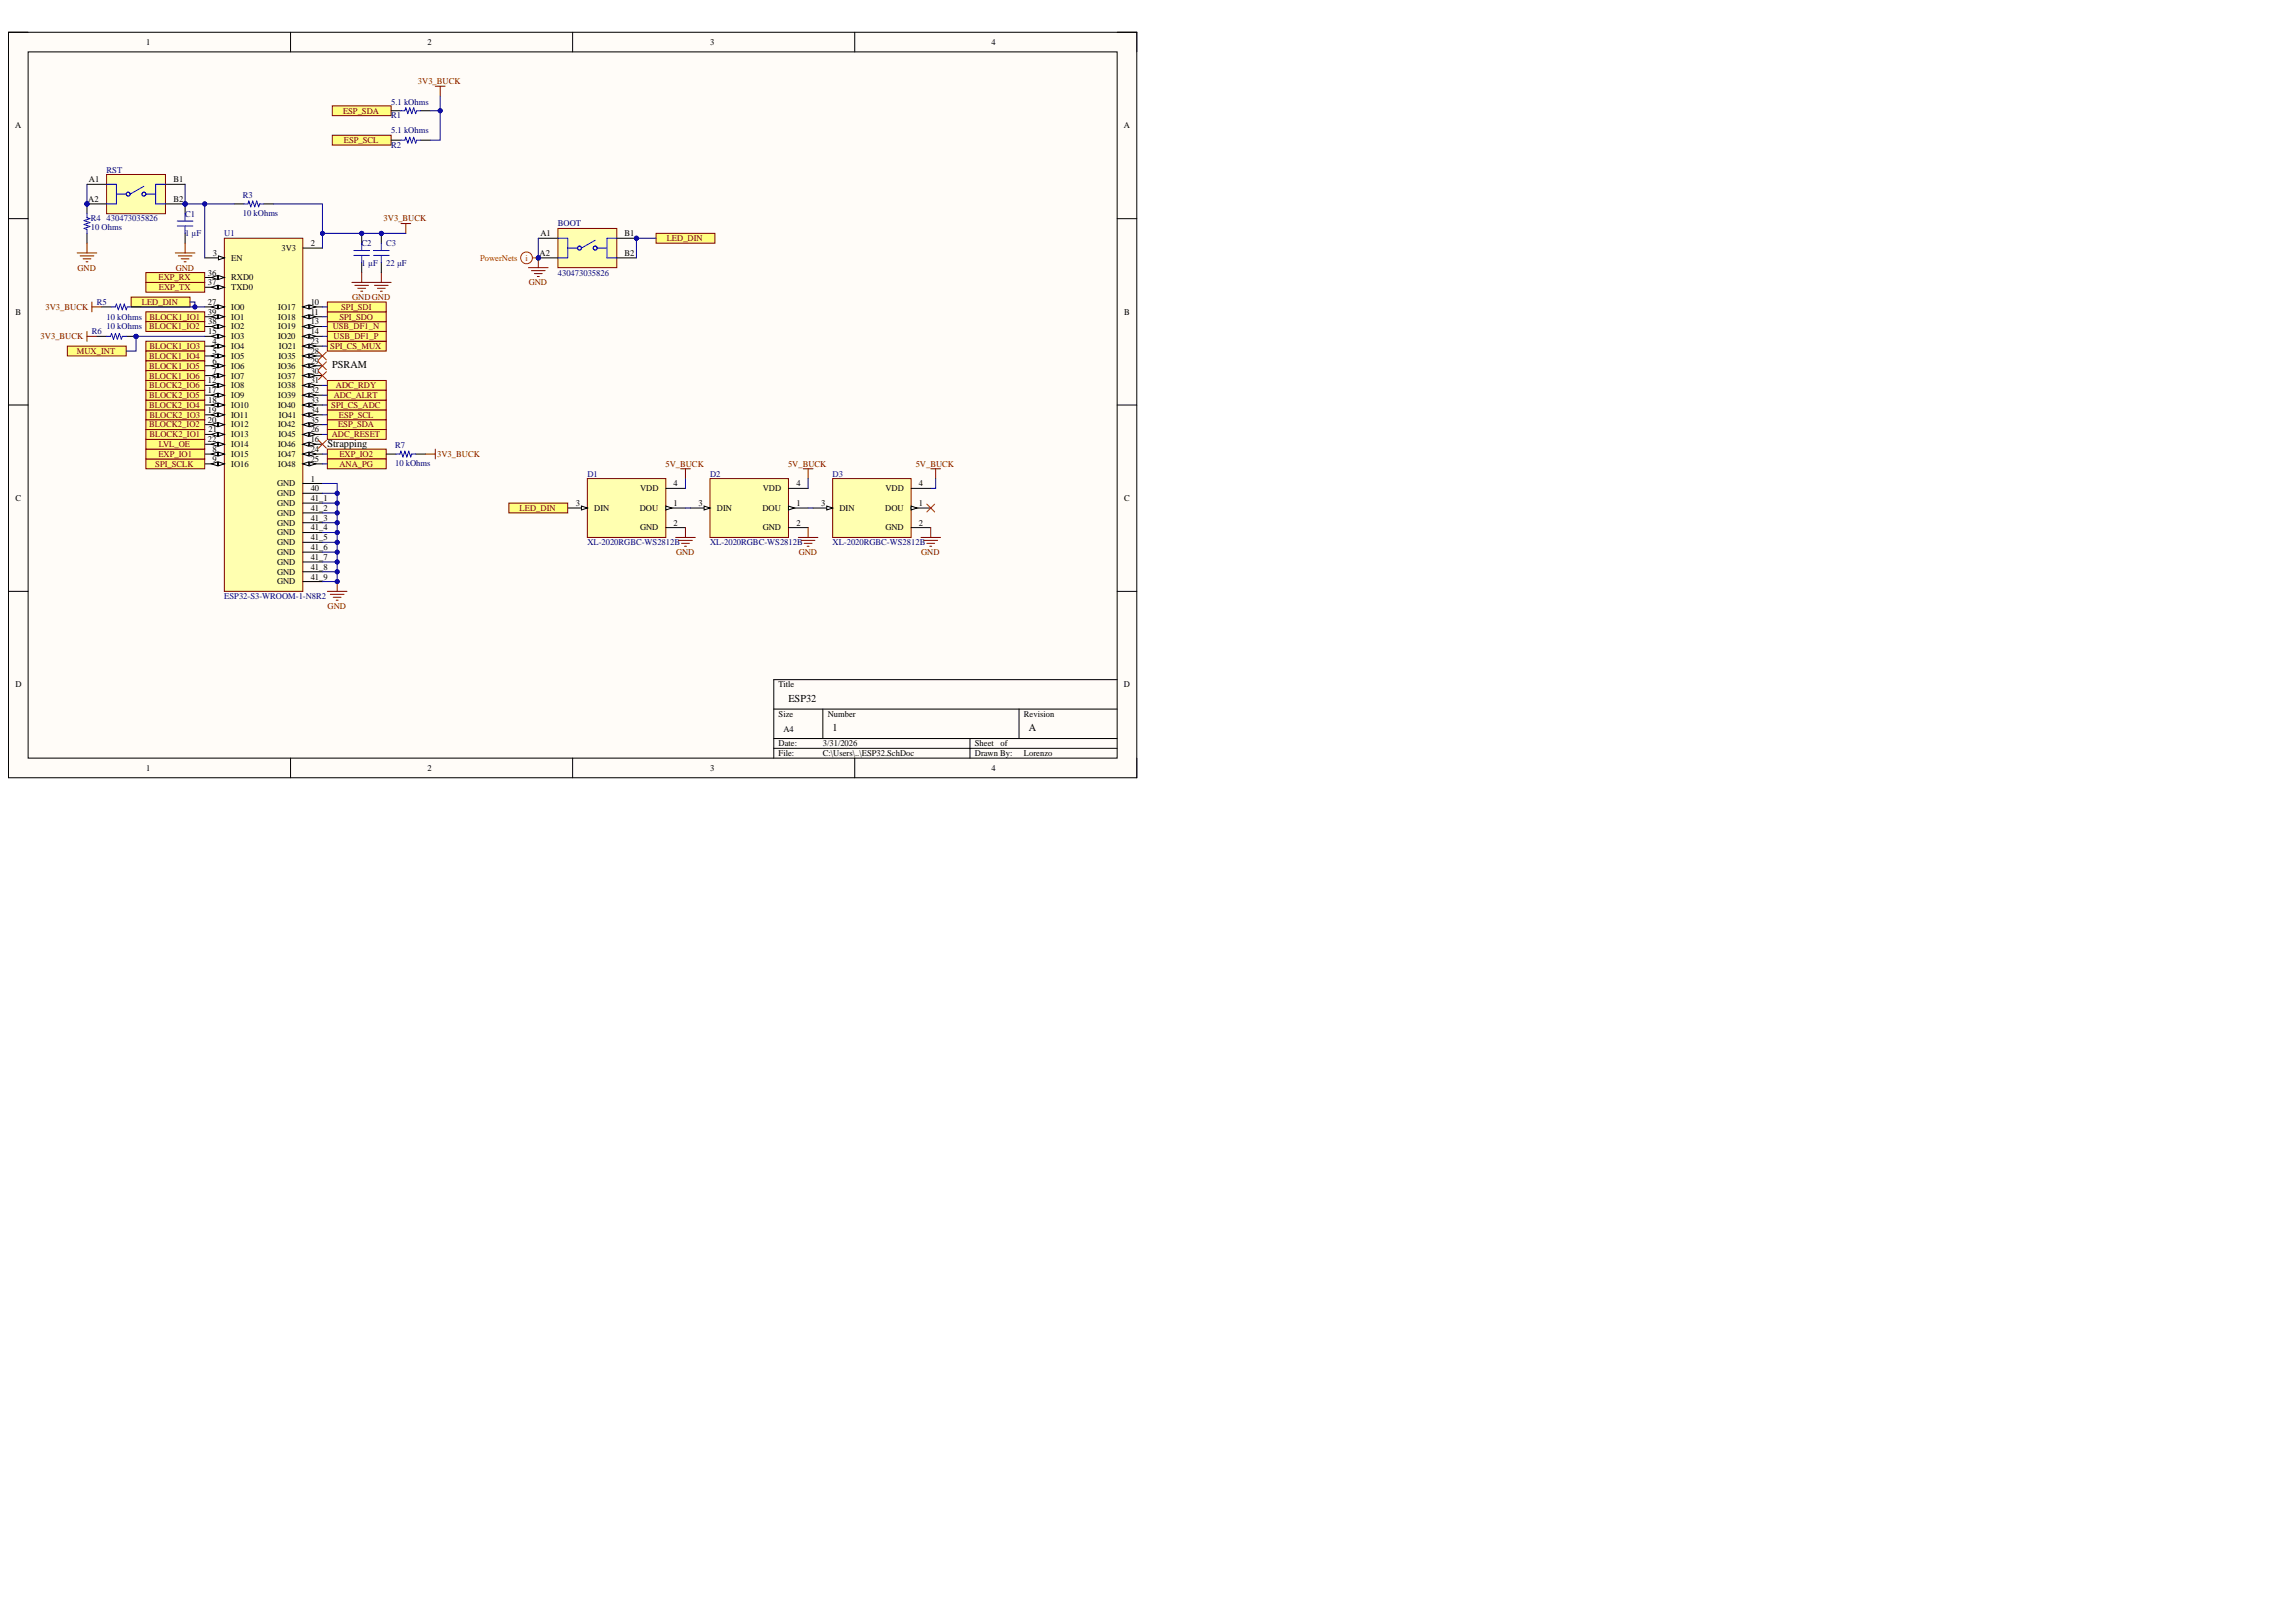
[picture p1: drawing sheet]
<svg xmlns="http://www.w3.org/2000/svg" width="594mm" height="420mm" viewBox="0 0 594 420" stroke-linecap="round" stroke-linejoin="round" font-family="sans-serif">
<defs><g id="words">
<g font-size="2.7">
<text x="86" y="95.3">PSRAM</text>
<text x="84.7" y="115.6">Strapping</text>
<text x="204" y="181.7">ESP32</text>
<text x="215.5" y="189.3">1</text>
<text x="266.3" y="189.3">A</text>
</g>
<g font-size="2.3">
<text x="37.8" y="11.7">1</text>
<text x="110.7" y="11.7">2</text>
<text x="183.8" y="11.7">3</text>
<text x="256.7" y="11.7">4</text>
<text x="3.9" y="33.2">A</text>
<text x="290.8" y="33.2">A</text>
<text x="23" y="47.2">A1</text>
<text x="44.9" y="47.2">B1</text>
<text x="22.9" y="52.3">A2</text>
<text x="44.9" y="52.3">B2</text>
<text x="72.8" y="65">3V3</text>
<text x="80.4" y="63.7">2</text>
<text x="139.9" y="61.2">A1</text>
<text x="161.7" y="61.2">B1</text>
<text x="53.8" y="71.3">36</text>
<text x="55.1" y="66.3">3</text>
<text x="59.8" y="67.5">EN</text>
<text x="139.7" y="66.3">A2</text>
<text x="161.7" y="66.3">B2</text>
<text x="53.8" y="73.9">37</text>
<text x="59.8" y="72.6">RXD0</text>
<text x="59.8" y="75.1">TXD0</text>
<text x="4" y="81.5">B</text>
<text x="53.8" y="78.9">27</text>
<text x="53.8" y="81.5">39</text>
<text x="59.8" y="80.2">IO0</text>
<text x="59.8" y="82.7">IO1</text>
<text x="72" y="80.2">IO17</text>
<text x="72" y="82.7">IO18</text>
<text x="80.4" y="78.9">10</text>
<text x="80.4" y="81.5">11</text>
<text x="291" y="81.5">B</text>
<text x="53.9" y="84">38</text>
<text x="53.9" y="86.5">15</text>
<text x="55" y="89.1">4</text>
<text x="59.8" y="85.3">IO2</text>
<text x="59.8" y="87.8">IO3</text>
<text x="72" y="87.8">IO20</text>
<text x="72" y="85.3">IO19</text>
<text x="80.4" y="84">13</text>
<text x="80.4" y="86.5">14</text>
<text x="80.4" y="89.1">23</text>
<text x="55" y="94.2">6</text>
<text x="55" y="91.6">5</text>
<text x="59.8" y="90.4">IO4</text>
<text x="59.8" y="92.9">IO5</text>
<text x="59.8" y="95.5">IO6</text>
<text x="72" y="95.5">IO36</text>
<text x="72" y="92.9">IO35</text>
<text x="72.2" y="90.4">IO21</text>
<text x="80.4" y="91.6">28</text>
<text x="80.4" y="94.2">29</text>
<text x="53.8" y="99.3">12</text>
<text x="53.8" y="101.8">17</text>
<text x="55" y="96.7">7</text>
<text x="59.8" y="98">IO7</text>
<text x="59.8" y="100.5">IO8</text>
<text x="72" y="98">IO37</text>
<text x="72" y="100.5">IO38</text>
<text x="80.4" y="96.7">30</text>
<text x="80.4" y="99.3">31</text>
<text x="80.4" y="101.8">32</text>
<text x="53.8" y="106.9">19</text>
<text x="53.9" y="104.3">18</text>
<text x="59.8" y="103.1">IO9</text>
<text x="59.8" y="105.6">IO10</text>
<text x="72" y="105.6">IO40</text>
<text x="72" y="103.1">IO39</text>
<text x="80.4" y="104.3">33</text>
<text x="80.4" y="106.9">34</text>
<text x="53.8" y="109.4">20</text>
<text x="54" y="111.9">21</text>
<text x="59.8" y="108.1">IO11</text>
<text x="59.8" y="110.7">IO12</text>
<text x="59.8" y="113.2">IO13</text>
<text x="72" y="110.7">IO42</text>
<text x="72" y="113.2">IO45</text>
<text x="72.2" y="108.1">IO41</text>
<text x="80.4" y="109.4">35</text>
<text x="80.4" y="111.9">26</text>
<text x="53.8" y="114.5">22</text>
<text x="55" y="119.6">9</text>
<text x="55" y="117">8</text>
<text x="59.8" y="115.8">IO14</text>
<text x="59.8" y="118.3">IO15</text>
<text x="72" y="115.8">IO46</text>
<text x="72" y="118.3">IO47</text>
<text x="80.4" y="114.5">16</text>
<text x="80.4" y="117">24</text>
<text x="80.4" y="119.6">25</text>
<text x="59.8" y="120.8">IO16</text>
<text x="71.7" y="125.9">GND</text>
<text x="72" y="120.8">IO48</text>
<text x="80.4" y="124.6">1</text>
<text x="174.3" y="125.9">4</text>
<text x="206.1" y="125.9">4</text>
<text x="237.9" y="125.9">4</text>
<text x="4" y="129.7">C</text>
<text x="71.7" y="128.5">GND</text>
<text x="71.7" y="131">GND</text>
<text x="80.4" y="127.2">40</text>
<text x="80.4" y="129.7">41_1</text>
<text x="149" y="131">3</text>
<text x="165.7" y="127.2">VDD</text>
<text x="174.3" y="131">1</text>
<text x="180.8" y="131">3</text>
<text x="197.4" y="127.2">VDD</text>
<text x="206.1" y="131">1</text>
<text x="212.5" y="131">3</text>
<text x="229.1" y="127.2">VDD</text>
<text x="237.9" y="131">1</text>
<text x="291" y="129.7">C</text>
<text x="71.7" y="133.5">GND</text>
<text x="71.7" y="136.1">GND</text>
<text x="80.4" y="132.3">41_2</text>
<text x="80.4" y="134.8">41_3</text>
<text x="80.4" y="137.3">41_4</text>
<text x="153.8" y="132.3">DIN</text>
<text x="165.6" y="132.3">DOU</text>
<text x="165.7" y="137.3">GND</text>
<text x="174.3" y="136.1">2</text>
<text x="185.5" y="132.3">DIN</text>
<text x="197.3" y="132.3">DOU</text>
<text x="197.4" y="137.3">GND</text>
<text x="206.1" y="136.1">2</text>
<text x="217.3" y="132.3">DIN</text>
<text x="229.1" y="132.3">DOU</text>
<text x="229.1" y="137.3">GND</text>
<text x="237.9" y="136.1">2</text>
<text x="71.7" y="138.6">GND</text>
<text x="71.7" y="141.1">GND</text>
<text x="71.7" y="143.7">GND</text>
<text x="80.4" y="139.9">41_5</text>
<text x="80.4" y="142.4">41_6</text>
<text x="71.7" y="146.2">GND</text>
<text x="71.7" y="148.8">GND</text>
<text x="80.4" y="145">41_7</text>
<text x="80.4" y="147.5">41_8</text>
<text x="71.7" y="151.3">GND</text>
<text x="80.4" y="150">41_9</text>
<text x="4" y="178">D</text>
<text x="201.5" y="178">Title</text>
<text x="290.9" y="178">D</text>
<text x="201.5" y="185.6">Size</text>
<text x="214.2" y="185.6">Number</text>
<text x="265" y="185.6">Revision</text>
<text x="202.8" y="189.4">A4</text>
<text x="201.5" y="193.2">Date:</text>
<text x="201.5" y="195.7">File:</text>
<text x="213" y="193.2">3/31/2026</text>
<text x="213" y="195.7">C:\Users\..\ESP32.SchDoc</text>
<text x="252.3" y="193.2">Sheet</text>
<text x="252.3" y="195.7">Drawn By:</text>
<text x="258.9" y="193.2">of</text>
<text x="265" y="195.7">Lorenzo</text>
<text x="37.8" y="199.6">1</text>
<text x="110.7" y="199.6">2</text>
<text x="183.8" y="199.6">3</text>
<text x="256.7" y="199.6">4</text>
</g>
<g font-size="2.3" fill="#800000">
<text x="108.2" y="21.8">3V3_BUCK</text>
<text x="88.8" y="29.4">ESP_SDA</text>
<text x="89" y="37.1">ESP_SCL</text>
<text x="99.3" y="57.3">3V3_BUCK</text>
<text x="172.6" y="62.5">LED_DIN</text>
<text x="20.1" y="70.1">GND</text>
<text x="45.5" y="70.1">GND</text>
<text x="41" y="72.6">EXP_RX</text>
<text x="41.1" y="75.1">EXP_TX</text>
<text x="91.2" y="77.7">GNDGND</text>
<text x="136.9" y="73.9">GND</text>
<text x="11.8" y="80.2">3V3_BUCK</text>
<text x="36.7" y="78.9">LED_DIN</text>
<text x="38.7" y="82.7">BLOCK1_IO1</text>
<text x="87.8" y="82.7">SPI_SDO</text>
<text x="88.3" y="80.2">SPI_SDI</text>
<text x="10.5" y="87.8">3V3_BUCK</text>
<text x="38.6" y="85.3">BLOCK1_IO2</text>
<text x="86.1" y="85.3">USB_DF1_N</text>
<text x="86.3" y="87.8">USB_DF1_P</text>
<text x="19.9" y="91.6">MUX_INT</text>
<text x="38.6" y="92.9">BLOCK1_IO4</text>
<text x="38.6" y="95.5">BLOCK1_IO5</text>
<text x="38.7" y="90.4">BLOCK1_IO3</text>
<text x="85.5" y="90.4">SPI_CS_MUX</text>
<text x="38.6" y="98">BLOCK1_IO6</text>
<text x="38.6" y="100.5">BLOCK2_IO6</text>
<text x="87" y="100.5">ADC_RDY</text>
<text x="38.6" y="105.6">BLOCK2_IO4</text>
<text x="38.6" y="103.1">BLOCK2_IO5</text>
<text x="85.7" y="105.6">SPI_CS_ADC</text>
<text x="86.4" y="103.1">ADC_ALRT</text>
<text x="38.6" y="110.7">BLOCK2_IO2</text>
<text x="38.7" y="108.1">BLOCK2_IO3</text>
<text x="38.7" y="113.2">BLOCK2_IO1</text>
<text x="85.9" y="113.2">ADC_RESET</text>
<text x="87.5" y="110.7">ESP_SDA</text>
<text x="87.7" y="108.1">ESP_SCL</text>
<text x="41" y="118.3">EXP_IO1</text>
<text x="41.1" y="115.8">LVL_OE</text>
<text x="87.8" y="118.3">EXP_IO2</text>
<text x="113.2" y="118.3">3V3_BUCK</text>
<text x="40.2" y="120.8">SPI_SCLK</text>
<text x="87.8" y="120.8">ANA_PG</text>
<text x="172.2" y="120.8">5V_BUCK</text>
<text x="204" y="120.8">5V_BUCK</text>
<text x="237" y="120.8">5V_BUCK</text>
<text x="134.5" y="132.3">LED_DIN</text>
<text x="175" y="143.7">GND</text>
<text x="206.7" y="143.7">GND</text>
<text x="238.4" y="143.7">GND</text>
<text x="84.8" y="157.7">GND</text>
</g>
<g font-size="2.3" fill="#000080">
<text x="101.2" y="27.1">5.1 kOhms</text>
<text x="101.2" y="30.7">R1</text>
<text x="101.2" y="34.5">5.1 kOhms</text>
<text x="101.2" y="38.3">R2</text>
<text x="27.6" y="44.7">RST</text>
<text x="62.9" y="51.3">R3</text>
<text x="23.5" y="59.6">10 Ohms</text>
<text x="23.5" y="57.1">R4</text>
<text x="27.6" y="57.3">430473035826</text>
<text x="47.9" y="56.1">C1</text>
<text x="62.9" y="55.8">10 kOhms</text>
<text x="144.4" y="58.6">BOOT</text>
<text x="47.9" y="61.2">1 µF</text>
<text x="58.1" y="61.2">U1</text>
<text x="93.6" y="63.7">C2</text>
<text x="100" y="63.7">C3</text>
<text x="93.6" y="68.8">1 µF</text>
<text x="100" y="68.8">22 µF</text>
<text x="144.4" y="71.3">430473035826</text>
<text x="25.1" y="78.9">R5</text>
<text x="27.6" y="82.7">10 kOhms</text>
<text x="23.8" y="86.5">R6</text>
<text x="27.6" y="85.3">10 kOhms</text>
<text x="102.3" y="116">R7</text>
<text x="102.3" y="120.6">10 kOhms</text>
<text x="152" y="123.4">D1</text>
<text x="183.8" y="123.4">D2</text>
<text x="215.5" y="123.4">D3</text>
<text x="152" y="141.1">XL-2020RGBC-WS2812B</text>
<text x="183.8" y="141.1">XL-2020RGBC-WS2812B</text>
<text x="215.5" y="141.1">XL-2020RGBC-WS2812B</text>
<text x="58.1" y="155.1">ESP32-S3-WROOM-1-N8R2</text>
</g>
<g font-size="2.3" fill="#f00">
<text x="124.3" y="67.5">PowerNets</text>
<text x="136" y="67.5">i</text>
</g>
</g></defs>
<path d="M2.2 8.4h292v192.9h-292z" fill-rule="evenodd" fill="#fffcf8"/>
<path d="M2.2 8.4h292v192.9h-292z" fill="none" stroke="#000" stroke-width=".26"/>
<path d="M7.3 13.4h281.8v182.9h-281.8z" fill-rule="evenodd" fill="#fffcf8"/>
<g fill="none" stroke="#000" stroke-width=".26">
<path d="M2.2 8.4h5.1M7.3 13.4h281.8v182.9h-281.8zM75.2 8.4v5M148.2 8.4v5M221.2 8.4v5M289.1 8.4h5.1v5M2.2 56.6h5.1M289.1 56.6h5.1M2.2 104.8h5.1M289.1 104.9h5.1M2.2 153.1h5.1M289.1 153.1h5.1"/>
<path d="M289.1 175.9h-88.8v20.4M75.2 196.3v5M148.2 196.3v5M200.3 183.6h88.8M200.3 191.2h88.8M200.3 193.7h88.8M213 183.6v7.6M221.2 196.3v5M251 191.2v5.1M263.7 183.6v7.6M294.2 196.3v5"/>
</g>
<path d="M152 123.9h20.3v15.2h-20.3z" fill-rule="evenodd" fill="#ffffb0"/>
<path d="M152 123.9h20.3v15.2h-20.3z" fill="none" stroke="#800000" stroke-width=".26"/>
<path d="M146.9 131.5h5.1" fill="none" stroke="#000" stroke-width=".26"/>
<path d="M150.5 131l1.5 .5-1.5 .5z" fill="#f8fcff"/>
<path d="M150.5 131l1.5 .5-1.5 .5zM172.3 126.4h5.1M172.3 131.5h5.1" fill="none" stroke="#000" stroke-width=".26"/>
<path d="M172.3 131l1.6 .5-1.6 .5z" fill="#f8fcff"/>
<path d="M172.3 131l1.6 .5-1.6 .5zM172.3 136.6h5.1" fill="none" stroke="#000" stroke-width=".26"/>
<path d="M58.1 61.7h20.3v91.4h-20.3z" fill-rule="evenodd" fill="#ffffb0"/>
<path d="M58.1 61.7h20.3v91.4h-20.3z" fill="none" stroke="#800000" stroke-width=".26"/>
<path d="M53 66.8h5.1" fill="none" stroke="#000" stroke-width=".26"/>
<path d="M56.5 66.3l1.6 .5-1.6 .5z" fill="#f8fcff"/>
<path d="M53 71.8h5.1M56.5 66.3l1.6 .5-1.6 .5z" fill="none" stroke="#000" stroke-width=".26"/>
<path d="M56.5 71.3l1.6 .5-1.6 .5z" fill="#f8fcff"/>
<path d="M56.5 71.3l1.6 .5-1.6 .5z" fill="none" stroke="#000" stroke-width=".26"/>
<path d="M54.8 71.8l1.5-.5v1z" fill="#f8fcff"/>
<path d="M53 74.4h5.1M54.8 71.8l1.5-.5v1z" fill="none" stroke="#000" stroke-width=".26"/>
<path d="M56.5 73.9l1.6 .5-1.6 .5z" fill="#f8fcff"/>
<path d="M56.5 73.9l1.6 .5-1.6 .5z" fill="none" stroke="#000" stroke-width=".26"/>
<path d="M54.8 74.4l1.5-.5v1z" fill="#f8fcff"/>
<path d="M53 79.5h5.1M54.8 74.4l1.5-.5v1z" fill="none" stroke="#000" stroke-width=".26"/>
<path d="M56.5 78.9l1.6 .6-1.6 .5z" fill="#f8fcff"/>
<path d="M56.5 78.9l1.6 .6-1.6 .5z" fill="none" stroke="#000" stroke-width=".26"/>
<path d="M54.8 79.5l1.5-.6v1.1z" fill="#f8fcff"/>
<path d="M54.8 79.5l1.5-.6v1.1zM53 82h5.1" fill="none" stroke="#000" stroke-width=".26"/>
<path d="M56.5 81.5l1.6 .5-1.6 .5z" fill="#f8fcff"/>
<path d="M56.5 81.5l1.6 .5-1.6 .5z" fill="none" stroke="#000" stroke-width=".26"/>
<path d="M54.8 82l1.5-.5v1z" fill="#f8fcff"/>
<path d="M53 84.5h5.1M54.8 82l1.5-.5v1z" fill="none" stroke="#000" stroke-width=".26"/>
<path d="M56.5 84l1.6 .5-1.6 .5z" fill="#f8fcff"/>
<path d="M56.5 84l1.6 .5-1.6 .5z" fill="none" stroke="#000" stroke-width=".26"/>
<path d="M54.8 84.5l1.5-.5v1z" fill="#f8fcff"/>
<path d="M53 87.1h5.1M54.8 84.5l1.5-.5v1z" fill="none" stroke="#000" stroke-width=".26"/>
<path d="M56.5 86.6l1.6 .5-1.6 .5z" fill="#f8fcff"/>
<path d="M56.5 86.6l1.6 .5-1.6 .5z" fill="none" stroke="#000" stroke-width=".26"/>
<path d="M54.8 87.1l1.5-.5v1z" fill="#f8fcff"/>
<path d="M53 89.6h5.1M54.8 87.1l1.5-.5v1z" fill="none" stroke="#000" stroke-width=".26"/>
<path d="M56.5 89.1l1.6 .5-1.6 .5z" fill="#f8fcff"/>
<path d="M56.5 89.1l1.6 .5-1.6 .5z" fill="none" stroke="#000" stroke-width=".26"/>
<path d="M54.8 89.6l1.5-.5v1z" fill="#f8fcff"/>
<path d="M53 92.2h5.1M54.8 89.6l1.5-.5v1z" fill="none" stroke="#000" stroke-width=".26"/>
<path d="M56.5 91.6l1.6 .6-1.6 .5z" fill="#f8fcff"/>
<path d="M56.5 91.6l1.6 .6-1.6 .5z" fill="none" stroke="#000" stroke-width=".26"/>
<path d="M54.8 92.2l1.5-.6v1.1z" fill="#f8fcff"/>
<path d="M53 94.7h5.1M54.8 92.2l1.5-.6v1.1z" fill="none" stroke="#000" stroke-width=".26"/>
<path d="M56.5 94.2l1.6 .5-1.6 .5z" fill="#f8fcff"/>
<path d="M56.5 94.2l1.6 .5-1.6 .5z" fill="none" stroke="#000" stroke-width=".26"/>
<path d="M54.8 94.7l1.5-.5v1z" fill="#f8fcff"/>
<path d="M53 97.2h5.1M54.8 94.7l1.5-.5v1z" fill="none" stroke="#000" stroke-width=".26"/>
<path d="M56.5 96.7l1.6 .5-1.6 .5z" fill="#f8fcff"/>
<path d="M56.5 96.7l1.6 .5-1.6 .5z" fill="none" stroke="#000" stroke-width=".26"/>
<path d="M54.8 97.2l1.5-.5v1z" fill="#f8fcff"/>
<path d="M53 99.8h5.1M54.8 97.2l1.5-.5v1z" fill="none" stroke="#000" stroke-width=".26"/>
<path d="M56.5 99.3l1.6 .5-1.6 .5z" fill="#f8fcff"/>
<path d="M56.5 99.3l1.6 .5-1.6 .5z" fill="none" stroke="#000" stroke-width=".26"/>
<path d="M54.8 99.8l1.5-.5v1z" fill="#f8fcff"/>
<path d="M54.8 99.8l1.5-.5v1zM53 102.3h5.1" fill="none" stroke="#000" stroke-width=".26"/>
<path d="M56.5 101.8l1.6 .5-1.6 .5z" fill="#f8fcff"/>
<path d="M56.5 101.8l1.6 .5-1.6 .5z" fill="none" stroke="#000" stroke-width=".26"/>
<path d="M54.8 102.3l1.5-.5v1z" fill="#f8fcff"/>
<path d="M53 104.8h5.1M54.8 102.3l1.5-.5v1z" fill="none" stroke="#000" stroke-width=".26"/>
<path d="M56.5 104.3l1.6 .5-1.6 .6z" fill="#f8fcff"/>
<path d="M56.5 104.3l1.6 .5-1.6 .6z" fill="none" stroke="#000" stroke-width=".26"/>
<path d="M54.8 104.8l1.5-.5v1.1z" fill="#f8fcff"/>
<path d="M53 107.4h5.1M54.8 104.8l1.5-.5v1.1z" fill="none" stroke="#000" stroke-width=".26"/>
<path d="M56.5 106.9l1.6 .5-1.6 .5z" fill="#f8fcff"/>
<path d="M56.5 106.9l1.6 .5-1.6 .5z" fill="none" stroke="#000" stroke-width=".26"/>
<path d="M54.8 107.4l1.5-.5v1z" fill="#f8fcff"/>
<path d="M53 109.9h5.1M54.8 107.4l1.5-.5v1z" fill="none" stroke="#000" stroke-width=".26"/>
<path d="M56.5 109.4l1.6 .5-1.6 .5z" fill="#f8fcff"/>
<path d="M56.5 109.4l1.6 .5-1.6 .5z" fill="none" stroke="#000" stroke-width=".26"/>
<path d="M54.8 109.9l1.5-.5v1z" fill="#f8fcff"/>
<path d="M53 112.5h5.1M54.8 109.9l1.5-.5v1z" fill="none" stroke="#000" stroke-width=".26"/>
<path d="M56.5 112l1.6 .5-1.6 .5z" fill="#f8fcff"/>
<path d="M56.5 112l1.6 .5-1.6 .5z" fill="none" stroke="#000" stroke-width=".26"/>
<path d="M54.8 112.5l1.5-.5v1z" fill="#f8fcff"/>
<path d="M53 115h5.1M54.8 112.5l1.5-.5v1z" fill="none" stroke="#000" stroke-width=".26"/>
<path d="M56.5 114.5l1.6 .5-1.6 .5z" fill="#f8fcff"/>
<path d="M56.5 114.5l1.6 .5-1.6 .5z" fill="none" stroke="#000" stroke-width=".26"/>
<path d="M54.8 115l1.5-.5v1z" fill="#f8fcff"/>
<path d="M53 117.5h5.1M54.8 115l1.5-.5v1z" fill="none" stroke="#000" stroke-width=".26"/>
<path d="M56.5 117l1.6 .5-1.6 .6z" fill="#f8fcff"/>
<path d="M56.5 117l1.6 .5-1.6 .6z" fill="none" stroke="#000" stroke-width=".26"/>
<path d="M54.8 117.5l1.5-.5v1.1z" fill="#f8fcff"/>
<path d="M54.8 117.5l1.5-.5v1.1zM53 120.1h5.1" fill="none" stroke="#000" stroke-width=".26"/>
<path d="M56.5 119.6l1.6 .5-1.6 .5z" fill="#f8fcff"/>
<path d="M56.5 119.6l1.6 .5-1.6 .5z" fill="none" stroke="#000" stroke-width=".26"/>
<path d="M54.8 120.1l1.5-.5v1z" fill="#f8fcff"/>
<path d="M78.4 64.2h5.1M78.4 79.5h5.1M54.8 120.1l1.5-.5v1z" fill="none" stroke="#000" stroke-width=".26"/>
<path d="M78.4 79.5l1.5-.6v1.1z" fill="#f8fcff"/>
<path d="M78.4 79.5l1.5-.6v1.1z" fill="none" stroke="#000" stroke-width=".26"/>
<path d="M80.2 78.9l1.5 .6-1.5 .5z" fill="#f8fcff"/>
<path d="M80.2 78.9l1.5 .6-1.5 .5zM78.4 82h5.1" fill="none" stroke="#000" stroke-width=".26"/>
<path d="M78.4 82l1.5-.5v1z" fill="#f8fcff"/>
<path d="M78.4 82l1.5-.5v1z" fill="none" stroke="#000" stroke-width=".26"/>
<path d="M80.2 81.5l1.5 .5-1.5 .5z" fill="#f8fcff"/>
<path d="M78.4 84.5h5.1M80.2 81.5l1.5 .5-1.5 .5z" fill="none" stroke="#000" stroke-width=".26"/>
<path d="M78.4 84.5l1.5-.5v1z" fill="#f8fcff"/>
<path d="M78.4 84.5l1.5-.5v1z" fill="none" stroke="#000" stroke-width=".26"/>
<path d="M80.2 84l1.5 .5-1.5 .5z" fill="#f8fcff"/>
<path d="M78.4 87.1h5.1M80.2 84l1.5 .5-1.5 .5z" fill="none" stroke="#000" stroke-width=".26"/>
<path d="M78.4 87.1l1.5-.5v1z" fill="#f8fcff"/>
<path d="M78.4 87.1l1.5-.5v1z" fill="none" stroke="#000" stroke-width=".26"/>
<path d="M80.2 86.6l1.5 .5-1.5 .5z" fill="#f8fcff"/>
<path d="M78.4 89.6h5.1M80.2 86.6l1.5 .5-1.5 .5z" fill="none" stroke="#000" stroke-width=".26"/>
<path d="M78.4 89.6l1.5-.5v1z" fill="#f8fcff"/>
<path d="M78.4 89.6l1.5-.5v1z" fill="none" stroke="#000" stroke-width=".26"/>
<path d="M80.2 89.1l1.5 .5-1.5 .5z" fill="#f8fcff"/>
<path d="M78.4 92.2h5.1M80.2 89.1l1.5 .5-1.5 .5z" fill="none" stroke="#000" stroke-width=".26"/>
<path d="M78.4 92.2l1.5-.6v1.1z" fill="#f8fcff"/>
<path d="M78.4 92.2l1.5-.6v1.1z" fill="none" stroke="#000" stroke-width=".26"/>
<path d="M80.2 91.6l1.5 .6-1.5 .5z" fill="#f8fcff"/>
<path d="M78.4 94.7h5.1M80.2 91.6l1.5 .6-1.5 .5z" fill="none" stroke="#000" stroke-width=".26"/>
<path d="M78.4 94.7l1.5-.5v1z" fill="#f8fcff"/>
<path d="M78.4 94.7l1.5-.5v1z" fill="none" stroke="#000" stroke-width=".26"/>
<path d="M80.2 94.2l1.5 .5-1.5 .5z" fill="#f8fcff"/>
<path d="M78.4 97.2h5.1M80.2 94.2l1.5 .5-1.5 .5z" fill="none" stroke="#000" stroke-width=".26"/>
<path d="M78.4 97.2l1.5-.5v1z" fill="#f8fcff"/>
<path d="M78.4 97.2l1.5-.5v1z" fill="none" stroke="#000" stroke-width=".26"/>
<path d="M80.2 96.7l1.5 .5-1.5 .5z" fill="#f8fcff"/>
<path d="M78.4 99.8h5.1M80.2 96.7l1.5 .5-1.5 .5z" fill="none" stroke="#000" stroke-width=".26"/>
<path d="M78.4 99.8l1.5-.5v1z" fill="#f8fcff"/>
<path d="M78.4 99.8l1.5-.5v1z" fill="none" stroke="#000" stroke-width=".26"/>
<path d="M80.2 99.3l1.5 .5-1.5 .5z" fill="#f8fcff"/>
<path d="M80.2 99.3l1.5 .5-1.5 .5zM78.4 102.3h5.1" fill="none" stroke="#000" stroke-width=".26"/>
<path d="M78.4 102.3l1.5-.5v1z" fill="#f8fcff"/>
<path d="M78.4 102.3l1.5-.5v1z" fill="none" stroke="#000" stroke-width=".26"/>
<path d="M80.2 101.8l1.5 .5-1.5 .5z" fill="#f8fcff"/>
<path d="M78.4 104.8h5.1M80.2 101.8l1.5 .5-1.5 .5z" fill="none" stroke="#000" stroke-width=".26"/>
<path d="M78.4 104.8l1.5-.5v1.1z" fill="#f8fcff"/>
<path d="M78.4 104.8l1.5-.5v1.1z" fill="none" stroke="#000" stroke-width=".26"/>
<path d="M80.2 104.3l1.5 .5-1.5 .6z" fill="#f8fcff"/>
<path d="M78.4 107.4h5.1M80.2 104.3l1.5 .5-1.5 .6z" fill="none" stroke="#000" stroke-width=".26"/>
<path d="M78.4 107.4l1.5-.5v1z" fill="#f8fcff"/>
<path d="M78.4 107.4l1.5-.5v1z" fill="none" stroke="#000" stroke-width=".26"/>
<path d="M80.2 106.9l1.5 .5-1.5 .5z" fill="#f8fcff"/>
<path d="M78.4 109.9h5.1M80.2 106.9l1.5 .5-1.5 .5z" fill="none" stroke="#000" stroke-width=".26"/>
<path d="M78.4 109.9l1.5-.5v1z" fill="#f8fcff"/>
<path d="M78.4 109.9l1.5-.5v1z" fill="none" stroke="#000" stroke-width=".26"/>
<path d="M80.2 109.4l1.5 .5-1.5 .5z" fill="#f8fcff"/>
<path d="M78.4 112.5h5.1M80.2 109.4l1.5 .5-1.5 .5z" fill="none" stroke="#000" stroke-width=".26"/>
<path d="M78.4 112.5l1.5-.5v1z" fill="#f8fcff"/>
<path d="M78.4 112.5l1.5-.5v1z" fill="none" stroke="#000" stroke-width=".26"/>
<path d="M80.2 112l1.5 .5-1.5 .5z" fill="#f8fcff"/>
<path d="M78.4 115h5.1M80.2 112l1.5 .5-1.5 .5z" fill="none" stroke="#000" stroke-width=".26"/>
<path d="M78.4 115l1.5-.5v1z" fill="#f8fcff"/>
<path d="M78.4 115l1.5-.5v1z" fill="none" stroke="#000" stroke-width=".26"/>
<path d="M80.2 114.5l1.5 .5-1.5 .5z" fill="#f8fcff"/>
<path d="M78.4 117.5h5.1M80.2 114.5l1.5 .5-1.5 .5z" fill="none" stroke="#000" stroke-width=".26"/>
<path d="M78.4 117.5l1.5-.5v1.1z" fill="#f8fcff"/>
<path d="M78.4 117.5l1.5-.5v1.1z" fill="none" stroke="#000" stroke-width=".26"/>
<path d="M80.2 117l1.5 .5-1.5 .6z" fill="#f8fcff"/>
<path d="M80.2 117l1.5 .5-1.5 .6zM78.4 120.1h5.1" fill="none" stroke="#000" stroke-width=".26"/>
<path d="M78.4 120.1l1.5-.5v1z" fill="#f8fcff"/>
<path d="M78.4 120.1l1.5-.5v1z" fill="none" stroke="#000" stroke-width=".26"/>
<path d="M80.2 119.6l1.5 .5-1.5 .5z" fill="#f8fcff"/>
<path d="M80.2 119.6l1.5 .5-1.5 .5zM78.4 125.2h5.1M78.4 127.7h5.1M78.4 130.2h5.1M78.4 132.8h5.1M78.4 135.3h5.1M78.4 137.9h5.1M78.4 140.4h5.1M78.4 142.9h5.1M78.4 145.5h5.1M78.4 148h5.1M78.4 150.6h5.1" fill="none" stroke="#000" stroke-width=".26"/>
<path d="M84.7 108.7h15.3v2.5h-15.3z" fill-rule="evenodd" fill="#ffff80"/>
<path d="M84.7 108.7h15.3v2.5h-15.3z" fill="none" stroke="#800000" stroke-width=".26"/>
<path d="M84.7 106.1h15.3v2.6h-15.3z" fill-rule="evenodd" fill="#ffff80"/>
<path d="M84.7 106.1h15.3v2.6h-15.3z" fill="none" stroke="#800000" stroke-width=".26"/>
<path d="M37.7 118.8h15.3v2.6h-15.3z" fill-rule="evenodd" fill="#ffff80"/>
<path d="M37.7 118.8h15.3v2.6h-15.3z" fill="none" stroke="#800000" stroke-width=".26"/>
<path d="M84.7 88.3h15.3v2.6h-15.3z" fill-rule="evenodd" fill="#ffff80"/>
<path d="M84.7 88.3h15.3v2.6h-15.3z" fill="none" stroke="#800000" stroke-width=".26"/>
<path d="M84.7 111.2h15.3v2.5h-15.3z" fill-rule="evenodd" fill="#ffff80"/>
<path d="M84.7 111.2h15.3v2.5h-15.3z" fill="none" stroke="#800000" stroke-width=".26"/>
<path d="M86 27.4h15.2v2.5h-15.2z" fill-rule="evenodd" fill="#ffff80"/>
<path d="M86 27.4h15.2v2.5h-15.2z" fill="none" stroke="#800000" stroke-width=".26"/>
<path d="M86 35h15.2v2.6h-15.2z" fill-rule="evenodd" fill="#ffff80"/>
<path d="M86 35h15.2v2.6h-15.2z" fill="none" stroke="#800000" stroke-width=".26"/>
<path d="M101.2 28.7h2.6M101.2 36.3h2.6M108.8 28.7h2.6M108.8 36.3h2.6" fill="none" stroke="#000" stroke-width=".26"/>
<path d="M103.8 28.7h1l.2-.8 .5 1.5 .6-1.5 .5 1.5 .5-1.5 .5 1.5 .2-.7h1M103.8 36.3h1l.2-.8 .5 1.5 .6-1.5 .5 1.5 .5-1.5 .5 1.5 .2-.7h1" fill="none" stroke="#00f" stroke-width=".26"/>
<circle cx="93.6" cy="60.4" r=".51" fill="#000080"/>
<circle cx="93.6" cy="60.4" r=".51" fill="none" stroke="#000080" stroke-width=".26"/>
<path d="M93.6 60.4v2.6M93.6 68v2.6" fill="none" stroke="#000" stroke-width=".26"/>
<circle cx="93.6" cy="60.4" r=".51" fill="#000080"/>
<circle cx="93.6" cy="60.4" r=".51" fill="none" stroke="#000080" stroke-width=".26"/>
<path d="M91.6 64.9h4M91.6 66.1h4M93.6 63v1.9M93.6 66.1v1.9" fill="none" stroke="#00f" stroke-width=".26"/>
<path d="M91.1 73.1h10.1M91.8 73.9h3.6M92.6 74.6h2M93.4 75.4h.5M93.6 70.6v2.5M96.9 73.9h3.6M97.7 74.6h2M98.4 75.4h.5M98.7 70.6v2.5" fill="none" stroke="#800000" stroke-width=".26"/>
<circle cx="47.9" cy="52.8" r=".51" fill="#000080"/>
<circle cx="47.9" cy="52.8" r=".51" fill="none" stroke="#000080" stroke-width=".26"/>
<path d="M47.9 52.8v2.5M47.9 60.4v2.5" fill="none" stroke="#000" stroke-width=".26"/>
<circle cx="47.9" cy="52.8" r=".51" fill="#000080"/>
<circle cx="47.9" cy="52.8" r=".51" fill="none" stroke="#000080" stroke-width=".26"/>
<path d="M45.9 57.2h4M45.9 58.5h4M47.9 55.3v1.9M47.9 58.5v1.9M63.1 52.8h1.1l.2-.8 .5 1.6 .5-1.6 .5 1.6 .5-1.6 .6 1.6 .2-.8h1" fill="none" stroke="#00f" stroke-width=".26"/>
<path d="M45.4 65.5h5M46.1 66.3h3.6M46.9 67h2M47.7 67.8h.5M47.9 62.9v2.6" fill="none" stroke="#800000" stroke-width=".26"/>
<path d="M60.6 52.8h2.5M68.2 52.8h2.6" fill="none" stroke="#000" stroke-width=".26"/>
<circle cx="22.5" cy="52.8" r=".51" fill="#000080"/>
<circle cx="22.5" cy="52.8" r=".51" fill="none" stroke="#000080" stroke-width=".26"/>
<circle cx="47.9" cy="52.8" r=".51" fill="#000080"/>
<circle cx="47.9" cy="52.8" r=".51" fill="none" stroke="#000080" stroke-width=".26"/>
<path d="M27.6 45.2h15.2v10.1h-15.2z" fill-rule="evenodd" fill="#ffffb0"/>
<path d="M27.6 45.2h15.2v10.1h-15.2z" fill="none" stroke="#800000" stroke-width=".26"/>
<path d="M22.5 47.7h5.1M22.5 52.8h5.1" fill="none" stroke="#000" stroke-width=".26"/>
<circle cx="22.5" cy="52.8" r=".51" fill="#000080"/>
<circle cx="22.5" cy="52.8" r=".51" fill="none" stroke="#000080" stroke-width=".26"/>
<path d="M42.8 52.8h5.1" fill="none" stroke="#000" stroke-width=".26"/>
<circle cx="47.9" cy="52.8" r=".51" fill="#000080"/>
<circle cx="47.9" cy="52.8" r=".51" fill="none" stroke="#000080" stroke-width=".26"/>
<path d="M42.8 47.7h5.1" fill="none" stroke="#000" stroke-width=".26"/>
<g fill="none" stroke="#00f" stroke-width=".26">
<path d="M27.6 47.7h2.5v5.1h-2.5M30.1 50.3h2.6M37.2 48.2l-3.5 2.1M37.7 50.3h2.6M42.8 47.7h-2.5v5.1h2.5"/>
<circle cx="33.2" cy="50.3" r=".51"/>
<circle cx="37.2" cy="50.3" r=".51"/>
</g>
<circle cx="22.5" cy="52.8" r=".51" fill="#000080"/>
<circle cx="22.5" cy="52.8" r=".51" fill="none" stroke="#000080" stroke-width=".26"/>
<path d="M22.5 52.8v2.5" fill="none" stroke="#000" stroke-width=".26"/>
<circle cx="22.5" cy="52.8" r=".51" fill="#000080"/>
<circle cx="22.5" cy="52.8" r=".51" fill="none" stroke="#000080" stroke-width=".26"/>
<path d="M22.5 60.4v2.5" fill="none" stroke="#000" stroke-width=".26"/>
<path d="M22.5 55.3v1l.8 .3-1.5 .5 1.5 .5-1.5 .5 1.5 .5-1.5 .5 .7 .3v1" fill="none" stroke="#00f" stroke-width=".26"/>
<path d="M20 65.5h5.1M20.7 66.3h3.6M21.5 67h2M22.3 67.8h.5M22.5 62.9v2.6M84.7 153.1h5.1M85.5 153.9h3.5M86.2 154.6h2.1M87 155.4h.5M87.3 150.6v2.5" fill="none" stroke="#800000" stroke-width=".26"/>
<circle cx="87.3" cy="150.6" r=".51" fill="#000080"/>
<circle cx="87.3" cy="150.6" r=".51" fill="none" stroke="#000080" stroke-width=".26"/>
<path d="M174.9 139.1h5.1M175.6 139.9h3.6M176.1 121.4h2.6M177.4 121.4v2.5M177.4 136.6v2.5M176.4 140.7h2M177.2 141.4h.5" fill="none" stroke="#800000" stroke-width=".26"/>
<path d="M183.8 123.9h20.3v15.2h-20.3z" fill-rule="evenodd" fill="#ffffb0"/>
<path d="M183.8 123.9h20.3v15.2h-20.3z" fill="none" stroke="#800000" stroke-width=".26"/>
<path d="M178.7 131.5h5.1" fill="none" stroke="#000" stroke-width=".26"/>
<path d="M182.2 131l1.6 .5-1.6 .5z" fill="#f8fcff"/>
<path d="M182.2 131l1.6 .5-1.6 .5zM204.1 126.4h5.1M204.1 131.5h5.1" fill="none" stroke="#000" stroke-width=".26"/>
<path d="M204.1 131l1.5 .5-1.5 .5z" fill="#f8fcff"/>
<path d="M204.1 131l1.5 .5-1.5 .5zM204.1 136.6h5.1" fill="none" stroke="#000" stroke-width=".26"/>
<path d="M206.6 139.1h5.1M207.4 139.9h3.5M207.9 121.4h2.5M209.2 121.4v2.5M209.2 136.6v2.5M208.1 140.7h2.1M208.9 141.4h.5" fill="none" stroke="#800000" stroke-width=".26"/>
<path d="M215.5 123.9h20.3v15.2h-20.3z" fill-rule="evenodd" fill="#ffffb0"/>
<path d="M215.5 123.9h20.3v15.2h-20.3z" fill="none" stroke="#800000" stroke-width=".26"/>
<path d="M210.4 131.5h5.1" fill="none" stroke="#000" stroke-width=".26"/>
<path d="M214 131l1.5 .5-1.5 .5z" fill="#f8fcff"/>
<path d="M214 131l1.5 .5-1.5 .5zM235.8 126.4h5.1M235.8 131.5h5.1" fill="none" stroke="#000" stroke-width=".26"/>
<path d="M235.8 131l1.5 .5-1.5 .5z" fill="#f8fcff"/>
<path d="M235.8 131l1.5 .5-1.5 .5zM235.8 136.6h5.1" fill="none" stroke="#000" stroke-width=".26"/>
<path d="M238.4 139.1h5M239.1 139.9h3.6M240.9 136.6v2.5M240.9 121.4h2.5M242.2 121.4v2.5M239.9 140.7h2M240.6 141.4h.5" fill="none" stroke="#800000" stroke-width=".26"/>
<path d="M239.9 130.5l2 2M241.9 130.5l-2 2" fill="none" stroke="#f00" stroke-width=".26"/>
<path d="M33.9 76.9h15.3v2.6h-15.3z" fill-rule="evenodd" fill="#ffff80"/>
<path d="M33.9 76.9h15.3v2.6h-15.3z" fill="none" stroke="#800000" stroke-width=".26"/>
<path d="M131.7 130.2h15.2v2.6h-15.2z" fill-rule="evenodd" fill="#ffff80"/>
<path d="M131.7 130.2h15.2v2.6h-15.2z" fill="none" stroke="#800000" stroke-width=".26"/>
<path d="M82.4 91.1l2.1 2.1M82.4 93.7l2.1 2M82.4 96.2l2.1 2M84.5 91.1l-2.1 2.1M84.5 93.7l-2.1 2M84.5 96.2l-2.1 2M82.4 114l2.1 2M84.5 114l-2.1 2" fill="none" stroke="#f00" stroke-width=".26"/>
<path d="M26.3 79.5h2.6M33.9 79.5h2.6" fill="none" stroke="#000" stroke-width=".26"/>
<path d="M28.9 79.5h1l.2-.8 .5 1.5 .5-1.5 .6 1.5 .5-1.5 .5 1.5 .2-.7h1" fill="none" stroke="#00f" stroke-width=".26"/>
<path d="M84.7 85.8h15.3v2.5h-15.3z" fill-rule="evenodd" fill="#ffff80"/>
<path d="M84.7 85.8h15.3v2.5h-15.3z" fill="none" stroke="#800000" stroke-width=".26"/>
<path d="M84.7 83.3h15.3v2.5h-15.3z" fill-rule="evenodd" fill="#ffff80"/>
<path d="M84.7 83.3h15.3v2.5h-15.3z" fill="none" stroke="#800000" stroke-width=".26"/>
<circle cx="35.2" cy="87.1" r=".51" fill="#000080"/>
<circle cx="35.2" cy="87.1" r=".51" fill="none" stroke="#000080" stroke-width=".26"/>
<path d="M32.7 87.1h2.5" fill="none" stroke="#000" stroke-width=".26"/>
<circle cx="35.2" cy="87.1" r=".51" fill="#000080"/>
<circle cx="35.2" cy="87.1" r=".51" fill="none" stroke="#000080" stroke-width=".26"/>
<path d="M25.1 87.1h2.5" fill="none" stroke="#000" stroke-width=".26"/>
<path d="M27.6 87.1h1l.3-.8 .5 1.5 .5-1.5 .5 1.5 .5-1.5 .5 1.5 .3-.7h1" fill="none" stroke="#00f" stroke-width=".26"/>
<path d="M84.7 80.7h15.3v2.6h-15.3z" fill-rule="evenodd" fill="#ffff80"/>
<path d="M84.7 80.7h15.3v2.6h-15.3z" fill="none" stroke="#800000" stroke-width=".26"/>
<path d="M84.7 78.2h15.3v2.5h-15.3z" fill-rule="evenodd" fill="#ffff80"/>
<path d="M84.7 78.2h15.3v2.5h-15.3z" fill="none" stroke="#800000" stroke-width=".26"/>
<path d="M37.7 80.7h15.3v2.6h-15.3z" fill-rule="evenodd" fill="#ffff80"/>
<path d="M37.7 80.7h15.3v2.6h-15.3z" fill="none" stroke="#800000" stroke-width=".26"/>
<path d="M37.7 83.3h15.3v2.5h-15.3z" fill-rule="evenodd" fill="#ffff80"/>
<path d="M37.7 83.3h15.3v2.5h-15.3z" fill="none" stroke="#800000" stroke-width=".26"/>
<path d="M37.7 88.3h15.3v2.6h-15.3z" fill-rule="evenodd" fill="#ffff80"/>
<path d="M37.7 88.3h15.3v2.6h-15.3z" fill="none" stroke="#800000" stroke-width=".26"/>
<path d="M37.7 90.9h15.3v2.5h-15.3z" fill-rule="evenodd" fill="#ffff80"/>
<path d="M37.7 90.9h15.3v2.5h-15.3z" fill="none" stroke="#800000" stroke-width=".26"/>
<path d="M37.7 93.4h15.3v2.6h-15.3z" fill-rule="evenodd" fill="#ffff80"/>
<path d="M37.7 93.4h15.3v2.6h-15.3z" fill="none" stroke="#800000" stroke-width=".26"/>
<path d="M37.7 96h15.3v2.5h-15.3z" fill-rule="evenodd" fill="#ffff80"/>
<path d="M37.7 96h15.3v2.5h-15.3z" fill="none" stroke="#800000" stroke-width=".26"/>
<path d="M37.7 73.1h15.3v2.5h-15.3z" fill-rule="evenodd" fill="#ffff80"/>
<path d="M37.7 73.1h15.3v2.5h-15.3z" fill="none" stroke="#800000" stroke-width=".26"/>
<path d="M37.7 116.3h15.3v2.5h-15.3z" fill-rule="evenodd" fill="#ffff80"/>
<path d="M37.7 116.3h15.3v2.5h-15.3z" fill="none" stroke="#800000" stroke-width=".26"/>
<path d="M37.7 70.6h15.3v2.5h-15.3z" fill-rule="evenodd" fill="#ffff80"/>
<path d="M37.7 70.6h15.3v2.5h-15.3z" fill="none" stroke="#800000" stroke-width=".26"/>
<path d="M37.7 113.7h15.3v2.6h-15.3z" fill-rule="evenodd" fill="#ffff80"/>
<path d="M37.7 113.7h15.3v2.6h-15.3z" fill="none" stroke="#800000" stroke-width=".26"/>
<path d="M84.7 116.3h15.3v2.5h-15.3z" fill-rule="evenodd" fill="#ffff80"/>
<path d="M84.7 116.3h15.3v2.5h-15.3z" fill="none" stroke="#800000" stroke-width=".26"/>
<path d="M100 117.5h2.5M107.6 117.5h2.5" fill="none" stroke="#000" stroke-width=".26"/>
<path d="M102.5 117.5h1l.3-.7 .5 1.5 .5-1.5 .5 1.5 .5-1.5 .5 1.5 .3-.8h1" fill="none" stroke="#00f" stroke-width=".26"/>
<path d="M84.7 118.8h15.3v2.6h-15.3z" fill-rule="evenodd" fill="#ffff80"/>
<path d="M84.7 118.8h15.3v2.6h-15.3z" fill="none" stroke="#800000" stroke-width=".26"/>
<path d="M17.4 89.6h15.3v2.6h-15.3z" fill-rule="evenodd" fill="#ffff80"/>
<path d="M17.4 89.6h15.3v2.6h-15.3z" fill="none" stroke="#800000" stroke-width=".26"/>
<circle cx="98.7" cy="60.4" r=".51" fill="#000080"/>
<circle cx="98.7" cy="60.4" r=".51" fill="none" stroke="#000080" stroke-width=".26"/>
<path d="M98.7 60.4v2.6M98.7 68v2.6" fill="none" stroke="#000" stroke-width=".26"/>
<circle cx="98.7" cy="60.4" r=".51" fill="#000080"/>
<circle cx="98.7" cy="60.4" r=".51" fill="none" stroke="#000080" stroke-width=".26"/>
<path d="M96.7 64.9h4M96.7 66.1h4M98.7 63v1.9M98.7 66.1v1.9" fill="none" stroke="#00f" stroke-width=".26"/>
<path d="M37.7 111.2h15.3v2.5h-15.3z" fill-rule="evenodd" fill="#ffff80"/>
<path d="M37.7 111.2h15.3v2.5h-15.3z" fill="none" stroke="#800000" stroke-width=".26"/>
<path d="M37.7 108.7h15.3v2.5h-15.3z" fill-rule="evenodd" fill="#ffff80"/>
<path d="M37.7 108.7h15.3v2.5h-15.3z" fill="none" stroke="#800000" stroke-width=".26"/>
<path d="M37.7 106.1h15.3v2.6h-15.3z" fill-rule="evenodd" fill="#ffff80"/>
<path d="M37.7 106.1h15.3v2.6h-15.3z" fill="none" stroke="#800000" stroke-width=".26"/>
<path d="M37.7 103.6h15.3v2.5h-15.3z" fill-rule="evenodd" fill="#ffff80"/>
<path d="M37.7 103.6h15.3v2.5h-15.3z" fill="none" stroke="#800000" stroke-width=".26"/>
<path d="M37.7 101h15.3v2.6h-15.3z" fill-rule="evenodd" fill="#ffff80"/>
<path d="M37.7 101h15.3v2.6h-15.3z" fill="none" stroke="#800000" stroke-width=".26"/>
<path d="M37.7 98.5h15.3v2.5h-15.3z" fill-rule="evenodd" fill="#ffff80"/>
<path d="M37.7 98.5h15.3v2.5h-15.3z" fill="none" stroke="#800000" stroke-width=".26"/>
<path d="M84.7 103.6h15.3v2.5h-15.3z" fill-rule="evenodd" fill="#ffff80"/>
<path d="M84.7 103.6h15.3v2.5h-15.3z" fill="none" stroke="#800000" stroke-width=".26"/>
<path d="M84.7 98.5h15.3v2.5h-15.3z" fill-rule="evenodd" fill="#ffff80"/>
<path d="M84.7 98.5h15.3v2.5h-15.3z" fill="none" stroke="#800000" stroke-width=".26"/>
<path d="M84.7 101h15.3v2.6h-15.3z" fill-rule="evenodd" fill="#ffff80"/>
<path d="M84.7 101h15.3v2.6h-15.3z" fill="none" stroke="#800000" stroke-width=".26"/>
<circle cx="139.3" cy="66.8" r=".51" fill="#000080"/>
<circle cx="139.3" cy="66.8" r=".51" fill="none" stroke="#000080" stroke-width=".26"/>
<circle cx="164.7" cy="61.7" r=".51" fill="#000080"/>
<circle cx="164.7" cy="61.7" r=".51" fill="none" stroke="#000080" stroke-width=".26"/>
<path d="M144.4 59.1h15.2v10.2h-15.2z" fill-rule="evenodd" fill="#ffffb0"/>
<path d="M144.4 59.1h15.2v10.2h-15.2z" fill="none" stroke="#800000" stroke-width=".26"/>
<path d="M139.3 61.7h5.1M139.3 66.8h5.1" fill="none" stroke="#000" stroke-width=".26"/>
<circle cx="139.3" cy="66.8" r=".51" fill="#000080"/>
<circle cx="139.3" cy="66.8" r=".51" fill="none" stroke="#000080" stroke-width=".26"/>
<path d="M159.6 66.8h5.1M159.6 61.7h5.1" fill="none" stroke="#000" stroke-width=".26"/>
<circle cx="164.7" cy="61.7" r=".51" fill="#000080"/>
<circle cx="164.7" cy="61.7" r=".51" fill="none" stroke="#000080" stroke-width=".26"/>
<g fill="none" stroke="#00f" stroke-width=".26">
<path d="M144.4 61.7h2.5v5.1h-2.5M146.9 64.2h2.6M154.1 62.2l-3.6 2M154.6 64.2h2.5M159.6 61.7h-2.5v5.1h2.5"/>
<circle cx="150" cy="64.2" r=".51"/>
<circle cx="154" cy="64.2" r=".51"/>
</g>
<path d="M136.8 69.3h5.1M137.5 70.1h3.6M138.3 70.8h2M139.1 71.6h.5M139.3 66.8v2.5" fill="none" stroke="#800000" stroke-width=".26"/>
<circle cx="139.3" cy="66.8" r=".51" fill="#000080"/>
<circle cx="139.3" cy="66.8" r=".51" fill="none" stroke="#000080" stroke-width=".26"/>
<path d="M169.8 60.4h15.2v2.6h-15.2z" fill-rule="evenodd" fill="#ffff80"/>
<path d="M103.8 57.9h2.5M105 57.9v2.5M169.8 60.4h15.2v2.6h-15.2z" fill="none" stroke="#800000" stroke-width=".26"/>
<path d="M113.9 24.9v11.4h-2.5" fill="none" stroke="#000080" stroke-width=".26"/>
<circle cx="113.9" cy="28.7" r=".51" fill="#000080"/>
<g fill="none" stroke="#000080" stroke-width=".26">
<path d="M111.4 28.7h2.5"/>
<circle cx="113.9" cy="28.7" r=".51"/>
</g>
<circle cx="113.9" cy="28.7" r=".51" fill="#000080"/>
<g fill="none" stroke="#000080" stroke-width=".26">
<path d="M105 60.4h-21.5v3.8"/>
<circle cx="113.9" cy="28.7" r=".51"/>
</g>
<circle cx="98.7" cy="60.4" r=".51" fill="#000080"/>
<circle cx="98.7" cy="60.4" r=".51" fill="none" stroke="#000080" stroke-width=".26"/>
<circle cx="93.6" cy="60.4" r=".51" fill="#000080"/>
<circle cx="93.6" cy="60.4" r=".51" fill="none" stroke="#000080" stroke-width=".26"/>
<circle cx="83.5" cy="60.4" r=".51" fill="#000080"/>
<g fill="none" stroke="#000080" stroke-width=".26">
<path d="M47.9 52.8h12.7"/>
<circle cx="83.5" cy="60.4" r=".51"/>
</g>
<circle cx="47.9" cy="52.8" r=".51" fill="#000080"/>
<circle cx="47.9" cy="52.8" r=".51" fill="none" stroke="#000080" stroke-width=".26"/>
<circle cx="53" cy="52.8" r=".51" fill="#000080"/>
<g fill="none" stroke="#000080" stroke-width=".26">
<path d="M53 52.8v14"/>
<circle cx="53" cy="52.8" r=".51"/>
</g>
<circle cx="53" cy="52.8" r=".51" fill="#000080"/>
<g fill="none" stroke="#000080" stroke-width=".26">
<path d="M70.8 52.8h12.7v7.6"/>
<circle cx="53" cy="52.8" r=".51"/>
</g>
<circle cx="83.5" cy="60.4" r=".51" fill="#000080"/>
<g fill="none" stroke="#000080" stroke-width=".26">
<path d="M47.9 47.7v5.1"/>
<circle cx="83.5" cy="60.4" r=".51"/>
</g>
<circle cx="47.9" cy="52.8" r=".51" fill="#000080"/>
<g fill="none" stroke="#000080" stroke-width=".26">
<path d="M22.5 47.7v5.1"/>
<circle cx="47.9" cy="52.8" r=".51"/>
</g>
<circle cx="22.5" cy="52.8" r=".51" fill="#000080"/>
<g fill="none" stroke="#000080" stroke-width=".26">
<path d="M83.5 127.7h3.8"/>
<circle cx="22.5" cy="52.8" r=".51"/>
</g>
<circle cx="87.3" cy="127.7" r=".51" fill="#000080"/>
<g fill="none" stroke="#000080" stroke-width=".26">
<path d="M83.5 130.2h3.8"/>
<circle cx="87.3" cy="127.7" r=".51"/>
</g>
<circle cx="87.3" cy="130.2" r=".51" fill="#000080"/>
<g fill="none" stroke="#000080" stroke-width=".26">
<path d="M83.5 132.8h3.8"/>
<circle cx="87.3" cy="130.2" r=".51"/>
</g>
<circle cx="87.3" cy="132.8" r=".51" fill="#000080"/>
<g fill="none" stroke="#000080" stroke-width=".26">
<path d="M83.5 135.3h3.8"/>
<circle cx="87.3" cy="132.8" r=".51"/>
</g>
<circle cx="87.3" cy="135.3" r=".51" fill="#000080"/>
<g fill="none" stroke="#000080" stroke-width=".26">
<path d="M83.5 137.9h3.8"/>
<circle cx="87.3" cy="135.3" r=".51"/>
</g>
<circle cx="87.3" cy="137.9" r=".51" fill="#000080"/>
<g fill="none" stroke="#000080" stroke-width=".26">
<path d="M83.5 140.4h3.8"/>
<circle cx="87.3" cy="137.9" r=".51"/>
</g>
<circle cx="87.3" cy="140.4" r=".51" fill="#000080"/>
<g fill="none" stroke="#000080" stroke-width=".26">
<path d="M83.5 142.9h3.8"/>
<circle cx="87.3" cy="140.4" r=".51"/>
</g>
<circle cx="87.3" cy="142.9" r=".51" fill="#000080"/>
<g fill="none" stroke="#000080" stroke-width=".26">
<path d="M83.5 145.5h3.8"/>
<circle cx="87.3" cy="142.9" r=".51"/>
</g>
<circle cx="87.3" cy="145.5" r=".51" fill="#000080"/>
<g fill="none" stroke="#000080" stroke-width=".26">
<path d="M83.5 148h3.8"/>
<circle cx="87.3" cy="145.5" r=".51"/>
</g>
<circle cx="87.3" cy="148" r=".51" fill="#000080"/>
<g fill="none" stroke="#000080" stroke-width=".26">
<path d="M83.5 125.2h3.8v25.4h-3.8"/>
<circle cx="87.3" cy="148" r=".51"/>
</g>
<circle cx="87.3" cy="127.7" r=".51" fill="#000080"/>
<circle cx="87.3" cy="127.7" r=".51" fill="none" stroke="#000080" stroke-width=".26"/>
<circle cx="87.3" cy="130.2" r=".51" fill="#000080"/>
<circle cx="87.3" cy="130.2" r=".51" fill="none" stroke="#000080" stroke-width=".26"/>
<circle cx="87.3" cy="132.8" r=".51" fill="#000080"/>
<circle cx="87.3" cy="132.8" r=".51" fill="none" stroke="#000080" stroke-width=".26"/>
<circle cx="87.3" cy="135.3" r=".51" fill="#000080"/>
<circle cx="87.3" cy="135.3" r=".51" fill="none" stroke="#000080" stroke-width=".26"/>
<circle cx="87.3" cy="137.9" r=".51" fill="#000080"/>
<circle cx="87.3" cy="137.9" r=".51" fill="none" stroke="#000080" stroke-width=".26"/>
<circle cx="87.3" cy="140.4" r=".51" fill="#000080"/>
<circle cx="87.3" cy="140.4" r=".51" fill="none" stroke="#000080" stroke-width=".26"/>
<circle cx="87.3" cy="142.9" r=".51" fill="#000080"/>
<circle cx="87.3" cy="142.9" r=".51" fill="none" stroke="#000080" stroke-width=".26"/>
<circle cx="87.3" cy="145.5" r=".51" fill="#000080"/>
<circle cx="87.3" cy="145.5" r=".51" fill="none" stroke="#000080" stroke-width=".26"/>
<circle cx="87.3" cy="148" r=".51" fill="#000080"/>
<circle cx="87.3" cy="148" r=".51" fill="none" stroke="#000080" stroke-width=".26"/>
<circle cx="87.3" cy="150.6" r=".51" fill="#000080"/>
<g fill="none" stroke="#000080" stroke-width=".26">
<path d="M36.5 79.5h16.5"/>
<circle cx="87.3" cy="150.6" r=".51"/>
</g>
<circle cx="50.4" cy="79.5" r=".51" fill="#000080"/>
<g fill="none" stroke="#000080" stroke-width=".26">
<path d="M35.2 87.1h17.8M83.5 84.5h1.2M83.5 87.1h1.2"/>
<circle cx="50.4" cy="79.5" r=".51"/>
</g>
<circle cx="35.2" cy="87.1" r=".51" fill="#000080"/>
<g fill="none" stroke="#000080" stroke-width=".26">
<path d="M49.2 78.2h1.2v1.3M83.5 117.5h1.2M83.5 120.1h1.2"/>
<circle cx="35.2" cy="87.1" r=".51"/>
</g>
<circle cx="50.4" cy="79.5" r=".51" fill="#000080"/>
<g fill="none" stroke="#000080" stroke-width=".26">
<path d="M83.5 79.5h1.2M35.2 87.1v3.8h-2.5M83.5 82h1.2M83.5 99.8h1.2M83.5 89.6h1.2M83.5 109.9h1.2M83.5 107.4h1.2M83.5 104.8h1.2M83.5 102.3h1.2M83.5 112.5h1.2M177.4 123.9v2.5M177.4 131.5h1.3"/>
<path d="M209.2 123.9v2.5M209.2 131.5h1.2M242.2 123.9v2.5h-1.3"/>
<circle cx="50.4" cy="79.5" r=".51"/>
</g>
<circle cx="35.2" cy="87.1" r=".51" fill="#000080"/>
<g fill="none" stroke="#000080" stroke-width=".26">
<path d="M169.8 61.7h-5.1v5.1"/>
<circle cx="35.2" cy="87.1" r=".51"/>
</g>
<circle cx="164.7" cy="61.7" r=".51" fill="#000080"/>
<g fill="none" stroke="#000080" stroke-width=".26">
<path d="M139.3 61.7v5.1"/>
<circle cx="164.7" cy="61.7" r=".51"/>
</g>
<circle cx="139.3" cy="66.8" r=".51" fill="#000080"/>
<circle cx="139.3" cy="66.8" r=".51" fill="none" stroke="#000080" stroke-width=".26"/>
<path d="M112.7 22.3h2.5M113.9 22.3v2.6M23.8 78.2v2.5M23.8 79.5h2.5M22.5 85.8v2.5M22.5 87.1h2.6M110.1 117.5h2.6M112.7 116.3v2.5" fill="none" stroke="#800000" stroke-width=".26"/>
<g fill="none" stroke="#f00" stroke-width=".26">
<path d="M137.8 66.8h1.5"/>
<circle cx="136.3" cy="66.8" r="1.52"/>
</g>
<circle cx="139.3" cy="66.8" r=".51" fill="#000080"/>
<circle cx="139.3" cy="66.8" r=".51" fill="none" stroke="#000080" stroke-width=".26"/>
<use href="#words"/>
</svg>
